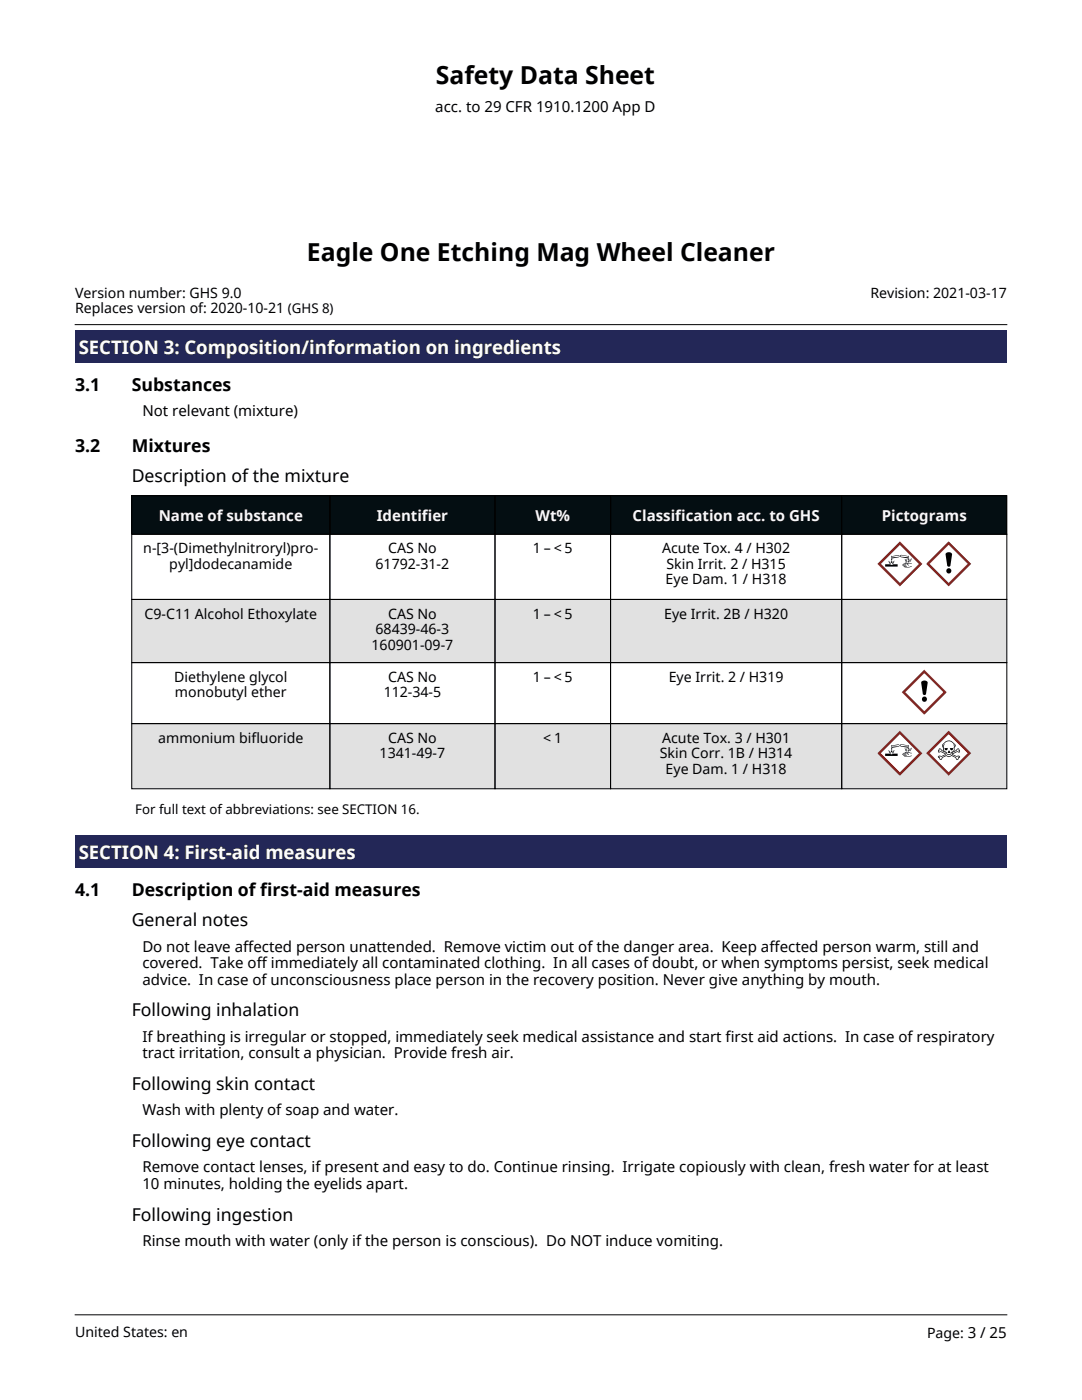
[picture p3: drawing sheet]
<svg xmlns="http://www.w3.org/2000/svg" width="216mm" height="279mm" viewBox="0 0 216 279" stroke-linecap="round" stroke-linejoin="round" font-family="sans-serif">
<defs><g id="words">
<g font-size="4.9">
<text x="87" y="16.8">Safety Data Sheet</text>
<text x="61.3" y="52.1">Eagle One Etching Mag Wheel Cleaner</text>
</g>
<g font-size="3.7" fill="#fcfcff">
<text x="15.7" y="70.6">SECTION 3: Composition/information on ingredients</text>
<text x="15.7" y="171.5">SECTION 4: First-aid measures</text>
</g>
<g font-size="3.5">
<text x="15" y="78.1">3.1</text>
<text x="26.3" y="78.1">Substances</text>
<text x="15" y="90.2">3.2</text>
<text x="26.3" y="90.2">Mixtures</text>
<text x="26.3" y="96.1">Description of the mixture</text>
<text x="15" y="178.9">4.1</text>
<text x="26.3" y="178.9">Description of first-aid measures</text>
<text x="26.3" y="184.9">General notes</text>
<text x="26.3" y="202.9">Following inhalation</text>
<text x="26.3" y="217.5">Following skin contact</text>
<text x="26.3" y="228.9">Following eye contact</text>
<text x="26.3" y="243.6">Following ingestion</text>
</g>
<g font-size="3">
<text x="86.9" y="22.3">acc. to 29 CFR 1910.1200 App D</text>
<text x="28.4" y="83.1">Not relevant (mixture)</text>
<text x="28.4" y="189.9">Do not leave affected person unattended. Remove victim out of the danger area. Keep affected person warm, still and</text>
<text x="28.4" y="193.2">covered. Take off immediately all contaminated clothing. In all cases of doubt, or when symptoms persist, seek medical</text>
<text x="28.4" y="196.5">advice. In case of unconsciousness place person in the recovery position. Never give anything by mouth.</text>
<text x="28.4" y="207.9">If breathing is irregular or stopped, immediately seek medical assistance and start first aid actions. In case of respiratory</text>
<text x="28.4" y="211.2">tract irritation, consult a physician. Provide fresh air.</text>
<text x="28.4" y="222.6">Wash with plenty of soap and water.</text>
<text x="28.4" y="234">Remove contact lenses, if present and easy to do. Continue rinsing. Irrigate copiously with clean, fresh water for at least</text>
<text x="28.4" y="237.3">10 minutes, holding the eyelids apart.</text>
<text x="28.4" y="248.6">Rinse mouth with water (only if the person is conscious). Do NOT induce vomiting.</text>
</g>
<g font-size="3" fill="#f7f8fc">
<text x="31.7" y="104">Name of substance</text>
<text x="75.2" y="104">Identifier</text>
<text x="106.9" y="104">Wt%</text>
<text x="126.2" y="104">Classification acc. to GHS</text>
<text x="175.9" y="104">Pictograms</text>
</g>
<g font-size="2.8">
<text x="15" y="59.4">Version number: GHS 9.0</text>
<text x="173.7" y="59.4">Revision: 2021-03-17</text>
<text x="15" y="62.5">Replaces version of: 2020-10-21 (GHS 8)</text>
<text x="28.6" y="110.4">n-[3-(Dimethylnitroryl)pro-</text>
<text x="33.8" y="113.5">pyl]dodecanamide</text>
<text x="74.9" y="113.5">61792-31-2</text>
<text x="77.4" y="110.4">CAS No</text>
<text x="106.3" y="110.4">1 – &lt; 5</text>
<text x="132.1" y="110.4">Acute Tox. 4 / H302</text>
<text x="133" y="113.5">Skin Irrit. 2 / H315</text>
<text x="132.8" y="116.6">Eye Dam. 1 / H318</text>
<text x="28.9" y="123.4">C9-C11 Alcohol Ethoxylate</text>
<text x="77.4" y="123.4">CAS No</text>
<text x="106.3" y="123.4">1 – &lt; 5</text>
<text x="132.5" y="123.4">Eye Irrit. 2B / H320</text>
<text x="74.1" y="129.6">160901-09-7</text>
<text x="74.9" y="126.5">68439-46-3</text>
<text x="34.7" y="136">Diethylene glycol</text>
<text x="77.4" y="136">CAS No</text>
<text x="106.3" y="136">1 – &lt; 5</text>
<text x="133.4" y="136">Eye Irrit. 2 / H319</text>
<text x="34.9" y="139.2">monobutyl ether</text>
<text x="76.6" y="139.2">112-34-5</text>
<text x="31.6" y="148.2">ammonium bifluoride</text>
<text x="77.4" y="148.2">CAS No</text>
<text x="108.4" y="148.2">&lt; 1</text>
<text x="132.1" y="148.2">Acute Tox. 3 / H301</text>
<text x="75.7" y="151.3">1341-49-7</text>
<text x="131.7" y="151.3">Skin Corr. 1B / H314</text>
<text x="132.8" y="154.4">Eye Dam. 1 / H318</text>
<text x="15" y="266.9">United States: en</text>
<text x="185" y="267.1">Page: 3 / 25</text>
</g>
<text font-size="2.6" x="27" y="162.4">For full text of abbreviations: see SECTION 16.</text>
</g></defs>
<g fill="#232757">
<path d="M15 65.8h185.9v6.6h-185.9z"/>
<path d="M15.7 66.7h96.3v5h-96.3z"/>
</g>
<g fill="#040e12">
<path d="M26.3 98.9h39.5v7.7h-39.5z"/>
<path d="M65.8 98.9h33v7.7h-33z"/>
<path d="M98.8 98.9h23v7.7h-23z"/>
<path d="M121.8 98.9h46.2v7.7h-46.2z"/>
<path d="M168 98.9h32.9v7.7h-32.9z"/>
</g>
<g fill="#e1e1e1">
<path d="M26.3 119.6h39.5v12.6h-39.5z"/>
<path d="M65.8 119.6h33v12.6h-33z"/>
<path d="M98.8 119.6h23v12.6h-23z"/>
<path d="M121.8 119.6h46.2v12.6h-46.2z"/>
<path d="M168 119.6h32.9v12.6h-32.9z"/>
<path d="M26.3 144.4h39.5v13h-39.5z"/>
<path d="M65.8 144.4h33v13h-33z"/>
<path d="M98.8 144.4h23v13h-23z"/>
<path d="M121.8 144.4h46.2v13h-46.2z"/>
<path d="M168 144.4h32.9v13h-32.9z"/>
</g>
<g fill="none" stroke="#000" stroke-width=".2">
<path d="M26.3 98.9h39.5v7.7h-39.5zM65.8 98.9h33v7.7h-33zM98.8 98.9h23v7.7h-23zM121.8 98.9h46.2v7.7h-46.2zM168 98.9h32.9v7.7h-32.9zM26.3 106.6h39.5v13h-39.5zM26.3 119.6h39.5v12.6h-39.5zM65.8 106.6h33v13h-33zM65.8 119.6h33v12.6h-33zM98.8 106.6h23v13h-23zM98.8 119.6h23v12.6h-23zM121.8 106.6h46.2v13h-46.2z"/>
<path d="M121.8 119.6h46.2v12.6h-46.2zM168 106.6h32.9v13h-32.9zM168 119.6h32.9v12.6h-32.9zM26.3 132.2h39.5v12.2h-39.5zM65.8 132.2h33v12.2h-33zM98.8 132.2h23v12.2h-23zM121.8 132.2h46.2v12.2h-46.2zM168 132.2h32.9v12.2h-32.9zM26.3 144.4h39.5v13h-39.5zM65.8 144.4h33v13h-33zM98.8 144.4h23v13h-23zM121.8 144.4h46.2v13h-46.2z"/>
<path d="M168 144.4h32.9v13h-32.9z"/>
</g>
<g fill="#040e12">
<path d="M31.7 100.8h28.7v4.1h-28.7z"/>
<path d="M75.2 100.8h14.2v4.1h-14.2z"/>
<path d="M106.9 100.8h6.8v4.1h-6.8z"/>
<path d="M126.2 100.8h37.4v4.1h-37.4z"/>
<path d="M175.9 100.8h17v4.1h-17z"/>
</g>
<path d="M175.4 112.6l4.2-4.2 4.1 4.2-4.1 4.1z" fill="#fff"/>
<g fill="#000">
<path d="M177.3 112h.1l.2 .6zM177.5 112.1l.2 .6zM177.9 111.8l.1 .4-.1 .2-.1-.2zM176.6 112.6h1l.2 .1 1.3-.1v.5h-2.5zM178.1 112l.1 .2-.2 .4zM178.4 111.9v.4l-.3 .3zM180.1 112.7l.7-.1-.6 .1 .2 .1-.2 .1zM180.3 112.9l.5-.1-.5 .1 .3 .1-.2 .1zM180.5 113l1.4 .1-1.2 .1h-.2zM180.5 111.6h.1l.3 .6zM180.8 111.6l.2 .5zM180.3 112.5l.8-.1-.7 .2h-.1z"/>
<path d="M181.1 112.4h.1l-.1 .2 .3 .2-.3-.1zM181.1 112.5h.3zM181.2 111.8l.1 .2-.1 .2zM180.6 112.3h.7l.6 .3-.7-.2h-.6zM181.5 111.5l.1 .2-.2 .4zM181.8 111.5v.3l-.2 .3z"/>
<path d="M177.8 110.9l.1 .9 .1-.3 1.3-.3 .2-.2-.3-.2-1.2 .2zM177.9 111.1l1.3-.2 .2 .1-.1 .1-1.3 .2z"/>
<path d="M179.7 110.8l-.1 .2 .1 .2 1.4 .2v.3h.2l.1-.8-.2 .1zM179.7 110.9l1.5 .2v.1l-1.4-.1z"/>
</g>
<path d="M175.1 112.5l4.5 4.5 4.5-4.5-4.5-4.5zM175.8 112.5l3.8-3.7 3.7 3.7-3.7 3.8z" fill="#da251d"/>
<path d="M185.1 112.5l4.2-4.1 4.2 4.1-4.2 4.2z" fill="#fff"/>
<g fill="#000">
<path d="M188.8 110.4l.5-.2a.53 .53 0 0 1 .7 .5l-.4 2.2-.1 .2h-.3l-.2-.2-.3-2.2z"/>
<circle cx="189.3" cy="113.9" r=".52"/>
</g>
<path d="M184.8 112.5l4.5 4.5 4.5-4.5-4.5-4.5zM189.3 108.8l3.8 3.7-3.8 3.8-3.8-3.8z" fill="#da251d"/>
<g fill="#e1e1e1">
<path d="M28.9 120.4h34.4v3.9h-34.4z"/>
<path d="M77.4 120.4h9.8v3.9h-9.8z"/>
<path d="M74.9 123.5h14.7v3.9h-14.7z"/>
<path d="M74.1 126.6h16.4v3.9h-16.4z"/>
<path d="M106.3 120.4h8v3.9h-8z"/>
<path d="M132.5 120.4h24.8v3.9h-24.8z"/>
</g>
<path d="M180.2 138.1l4.2-4.1 4.2 4.1-4.2 4.2z" fill="#fff"/>
<g fill="#000">
<path d="M183.9 136l.6-.2a.53 .53 0 0 1 .6 .5l-.3 2.2-.2 .2h-.2l-.3-.2-.3-2.2z"/>
<circle cx="184.5" cy="139.5" r=".52"/>
</g>
<path d="M179.9 138.1l4.5 4.5 4.5-4.5-4.5-4.5zM184.4 134.4l3.8 3.7-3.8 3.8-3.8-3.8z" fill="#da251d"/>
<g fill="#e1e1e1">
<path d="M31.6 145.2h28.9v3.9h-28.9z"/>
<path d="M77.4 145.2h9.8v3.9h-9.8z"/>
<path d="M75.7 148.3h13.1v3.9h-13.1z"/>
<path d="M108.4 145.2h3.8v3.9h-3.8z"/>
<path d="M132.1 145.2h25.6v3.9h-25.6z"/>
<path d="M131.7 148.3h26.4v3.9h-26.4z"/>
<path d="M132.8 151.4h24.2v3.9h-24.2z"/>
</g>
<path d="M175.4 150.3l4.2-4.1 4.1 4.1-4.1 4.2z" fill="#fff"/>
<g fill="#000">
<path d="M177.3 149.8h.1l.2 .6zM177.5 149.9l.2 .5zM177.9 149.6l.1 .4-.1 .1-.1-.1zM176.6 150.4h1l.2 .1 1.3-.1v.5h-2.5zM178.1 149.8l.1 .2-.2 .4zM178.4 149.7v.3l-.3 .4zM180.1 150.5l.7-.1-.6 .1 .2 .1-.2 .1zM180.3 150.6h.5l-.5 .1 .3 .1-.2 .1zM180.5 150.8l1.4 .1-1.2 .1h-.2zM180.5 149.4h.1l.3 .6zM180.8 149.4l.2 .5zM180.3 150.3l.8-.1-.7 .2h-.1z"/>
<path d="M181.1 150.2h.1l-.1 .2 .3 .2-.3-.1zM181.1 150.3h.3zM181.2 149.6l.1 .2-.1 .2zM180.6 150.1h.7l.6 .2-.7-.1h-.6zM181.5 149.3l.1 .2-.2 .4zM181.8 149.3v.3l-.2 .3z"/>
<path d="M177.8 148.7l.1 .9 .1-.4 1.3-.2 .2-.2-.3-.2-1.2 .2zM177.9 148.9l1.3-.2 .2 .1-.1 .1-1.3 .1z"/>
<path d="M179.7 148.6l-.1 .2 .1 .2 1.4 .2v.3h.2l.1-.8-.2 .1zM179.7 148.7l1.5 .2v.1l-1.4-.1z"/>
</g>
<path d="M175.1 150.3l4.5 4.5 4.5-4.5-4.5-4.5zM175.8 150.3l3.8-3.8 3.7 3.8-3.7 3.8z" fill="#da251d"/>
<path d="M185.1 150.4l4.2-4.2 4.2 4.2-4.2 4.1z" fill="#fff"/>
<path d="M184.8 150.3l4.5 4.5 4.5-4.5-4.5-4.5zM189.3 146.5l3.8 3.8-3.8 3.8-3.8-3.8z" fill="#da251d"/>
<g fill="#000">
<path d="M187.4 149.4h.3l.3 .3 .7 .4-.1 .1-.7-.3-.3-.4-.3 .4zM187.2 150.9h.7l.8-.4v.1l-.8 .4h-.2a.18 .18 0 0 0-.3-.1 .18 .18 0 0 0-.1 .2l.2 .1a.2 .2 0 0 1-.3 0 .2 .2 0 0 1 0-.3zM188.1 148.5h.1a1.34 1.34 0 0 1 1.4-.7 1.34 1.34 0 0 1 1 1.2l-.2 .3a.71 .71 0 0 0-.4-1.1l-.7-.3a1.51 1.51 0 0 0-1.2 .8l.1 .6a.52 .52 0 0 1-.1-.8zM188.5 150.5h.1zM187.2 149.7h.2l-.1 .3h.5l.8 .4v.1l-.9-.4a.28 .28 0 0 1-.3 .1 .28 .28 0 0 1-.2-.2zM188.6 150l.1 .1zM187.4 151l.3 .5 .4-.4 .7-.3h.1l-.9 .5a.28 .28 0 0 1-.2 .4 .28 .28 0 0 1-.3-.2zM188.5 149.3h.5l.1 .1a.33 .33 0 0 1-.3 .3 .33 .33 0 0 1-.3-.3zM189.3 149.8h.2l.1 .4-.3 .1a.17 .17 0 0 1-.2-.2 .17 .17 0 0 1 .1-.2zM189.5 149.4l.6-.1v.3a.32 .32 0 0 1-.4 .1 .32 .32 0 0 1-.2-.3zM188.5 150.1h.2v.5a.69 .69 0 0 0 .7 .3 .69 .69 0 0 0 .6-.5v-.4h.1v.4a.81 .81 0 0 1-1.3 .5l-.2-.2zM190.1 150.1l.7-.4a.31 .31 0 0 1 .3-.3 .31 .31 0 0 1 .3 .2v.3l-.2-.4-.5 .4-.6 .3z"/>
<path d="M188.3 148.6h.2l-.2 .3 .1 .4a.44 .44 0 0 0 .2 .6l.3 .2a.47 .47 0 0 0 .5 .4 .47 .47 0 0 0 .4-.4l.3-.2a.45 .45 0 0 0 .2-.6v-.7l.2 .2v.3a.68 .68 0 0 1-.4 1l-.1-.1-.2 .5-.2 .1-.7-.1-.2-.5-.5-.3v-.9zM190.1 150.5l.7 .4 .4-.1a.25 .25 0 0 1 .4 .2 .25 .25 0 0 1-.2 .3l-.2-.1 .1-.1a.16 .16 0 0 0 0-.2 .16 .16 0 0 0-.2 .1h-.4l-.6-.3zM189.9 150.9l.1-.1 .6 .3 .4 .4 .3-.5v.5a.35 .35 0 0 1-.5 .1 .35 .35 0 0 1-.2-.4zM190.1 150.4l.8-.4 .5 .1v-.5l.2 .4a.39 .39 0 0 1-.6 .1l-.9 .4z"/>
</g>
<g fill="#232757">
<path d="M15 166.7h185.9v6.5h-185.9z"/>
<path d="M15.7 167.5h55.3v5h-55.3z"/>
</g>
<path d="M15 64.8h185.9M15 262.4h185.9" fill="none" stroke="#000" stroke-width=".2"/>
<use href="#words"/>
</svg>
